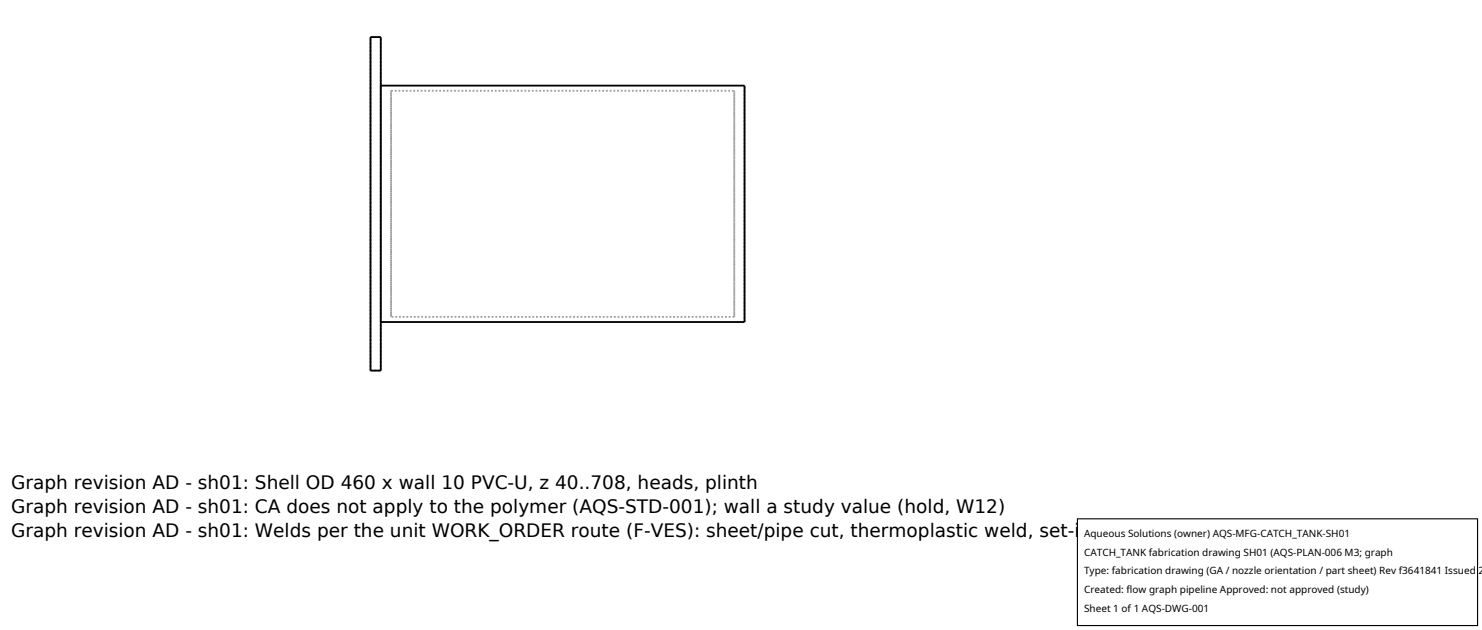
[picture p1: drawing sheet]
<svg xmlns="http://www.w3.org/2000/svg" width="212mm" height="90mm" viewBox="0 0 212 90" stroke-linecap="round" stroke-linejoin="round" font-family="sans-serif">
<defs><g id="words">
<g font-size="2.6">
<text x="1.6" y="69.8">Graph revision AD - sh01: Shell OD 460 x wall 10 PVC-U, z 40..708, heads, plinth</text>
<text x="1.6" y="73.3">Graph revision AD - sh01: CA does not apply to the polymer (AQS-STD-001); wall a study value (hold, W12)</text>
<text x="1.6" y="76.7">Graph revision AD - sh01: Welds per the unit WORK_ORDER route (F-VES): sheet/pipe cut, thermoplastic weld, set-in ports, leak test</text>
</g>
<g font-size="1.4">
<text x="154.8" y="76.6">Aqueous Solutions (owner) AQS-MFG-CATCH_TANK-SH01</text>
<text x="154.8" y="79.3">CATCH_TANK fabrication drawing SH01 (AQS-PLAN-006 M3; graph</text>
<text x="154.8" y="82">Type: fabrication drawing (GA / nozzle orientation / part sheet) Rev f3641841 Issued 2</text>
<text x="154.8" y="84.7">Created: flow graph pipeline Approved: not approved (study)</text>
<text x="154.8" y="87.4">Sheet 1 of 1 AQS-DWG-001</text>
</g>
</g></defs>
<g fill="none" stroke="#a0a0a0" stroke-width=".26" stroke-dasharray=".3 .3" stroke-linecap="butt">
<path d="M52.9 5.3h1.5M54.4 12.2v33.8M55.9 13h49M55.9 13v32.2M104.9 13v32.2M52.9 52.9h1.5M52.9 52.9v-47.6M54.4 52.9v-47.6M54.4 46v-33.8M55.9 45.2v-32.2M104.9 45.2v-32.2M104.9 45.2h-49"/>
<path d="M106.3 46v-33.8"/>
</g>
<path d="M52.9 5.3h1.5v47.6h-1.5zM54.4 12.2h51.9v33.8h-51.9" fill="none" stroke="#000" stroke-width=".26"/>
<path d="M153.9 74.1h57.1v15.2h-57.1z" fill="#fff" stroke="#000" stroke-width=".16"/>
<use href="#words"/>
</svg>
